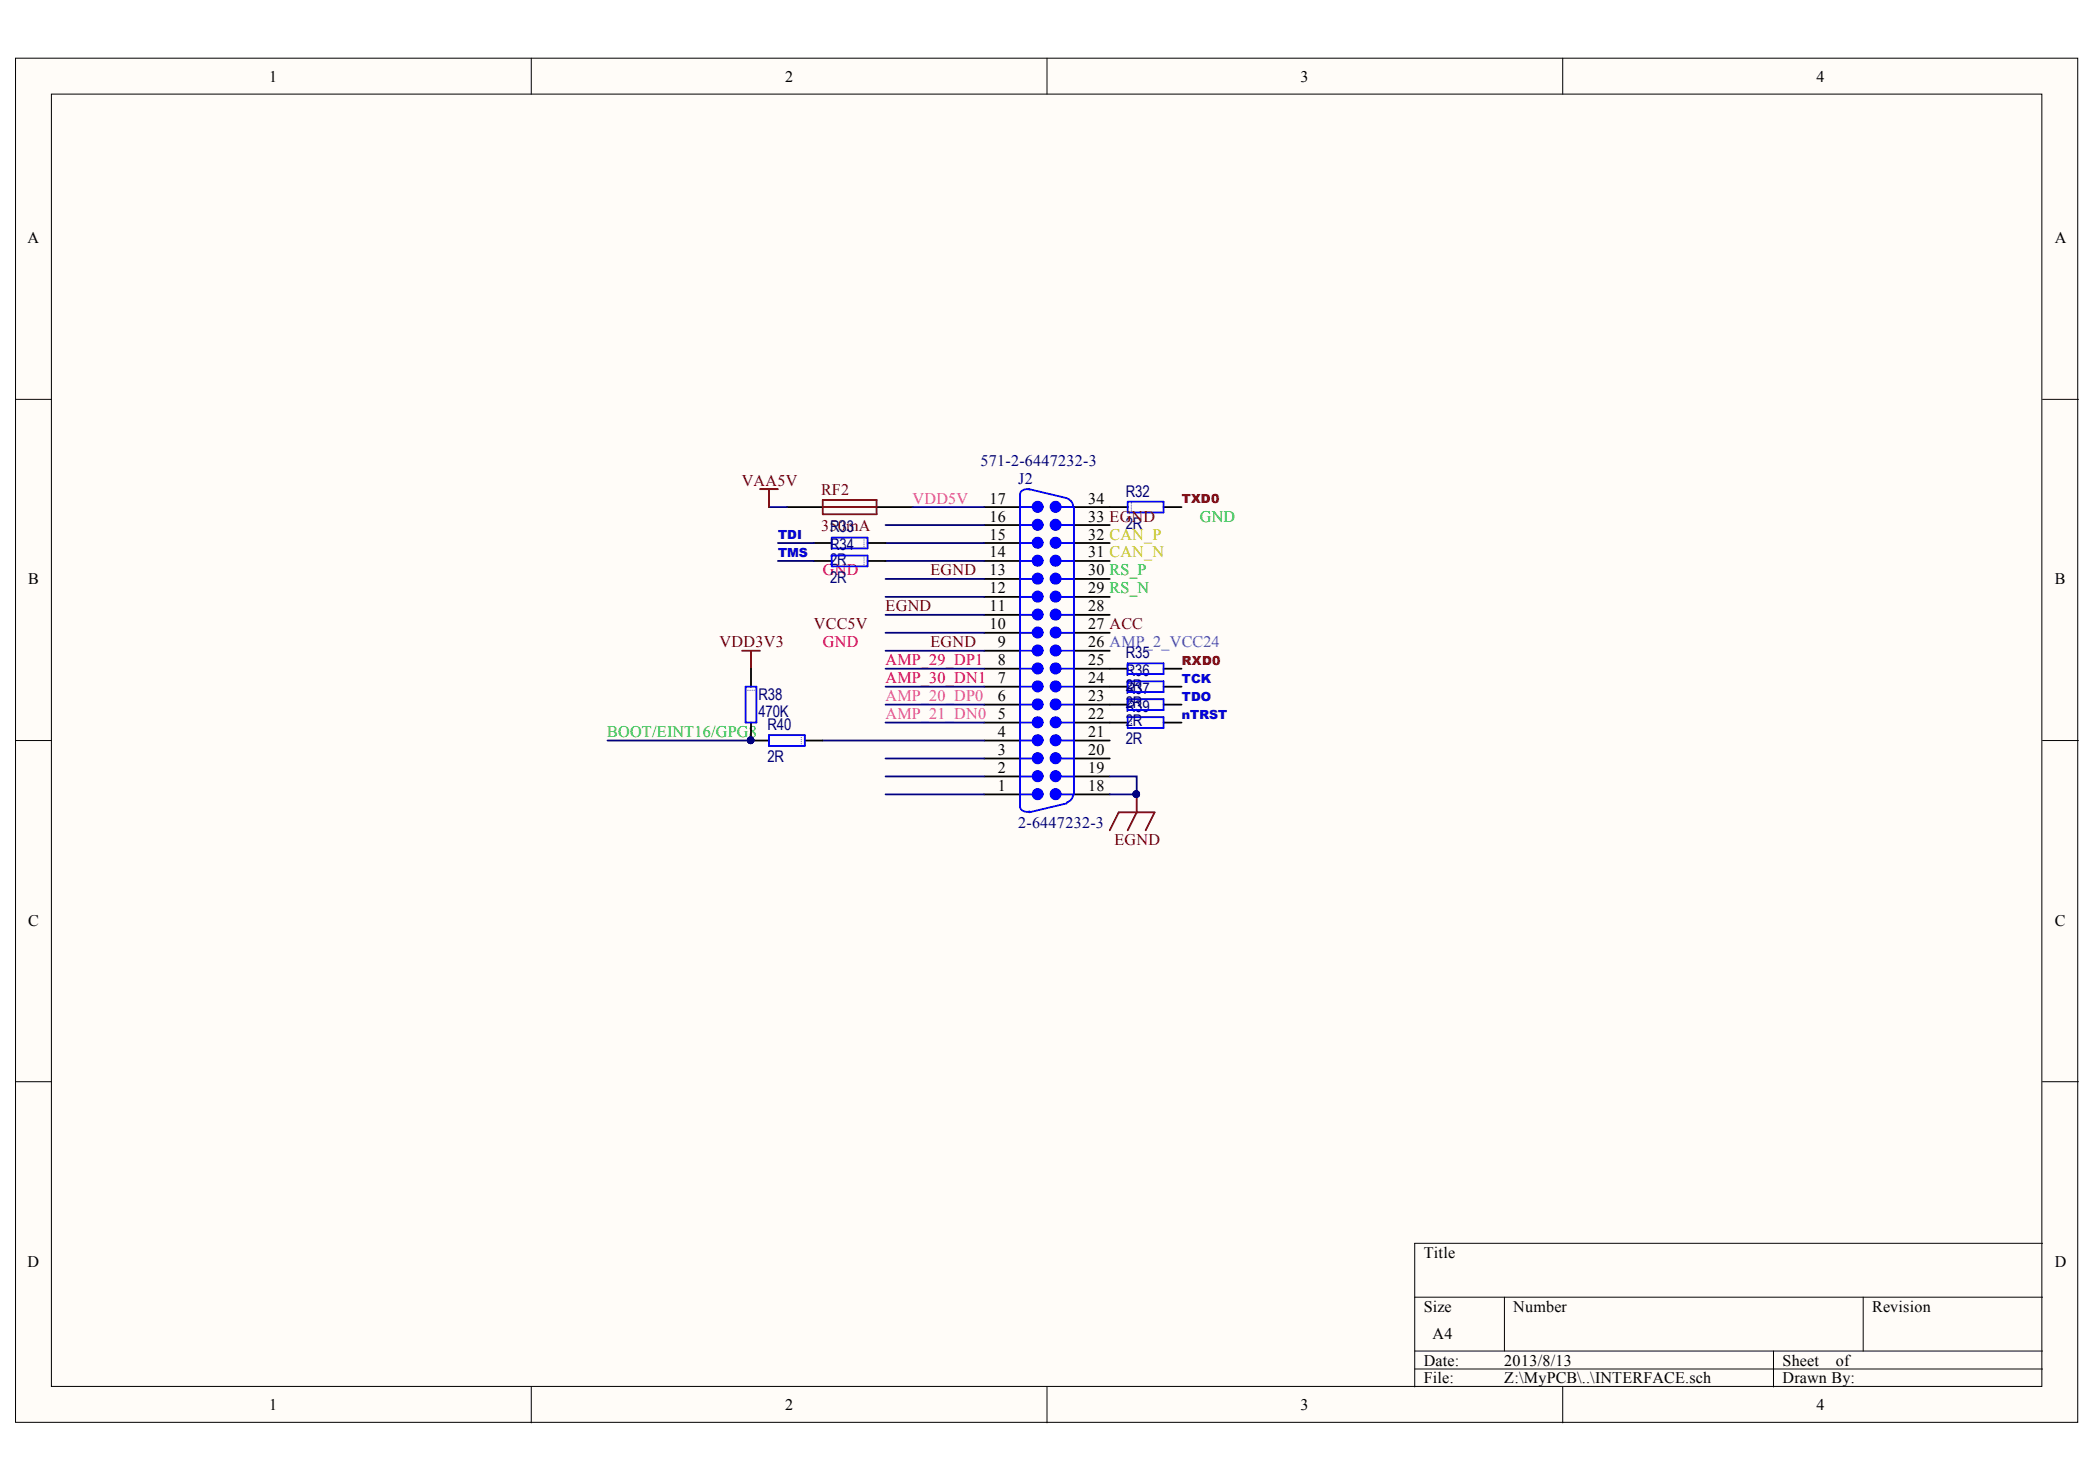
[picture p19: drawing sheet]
<svg xmlns="http://www.w3.org/2000/svg" width="296mm" height="209mm" viewBox="0 0 296 209" stroke-linecap="round" stroke-linejoin="round" font-family="sans-serif">
<defs><g id="words">
<g font-size="2.3">
<text x="38" y="11.5">1</text>
<text x="110.8" y="11.5">2</text>
<text x="183.5" y="11.5">3</text>
<text x="256.3" y="11.5">4</text>
<text x="3.9" y="34.3">A</text>
<text x="289.9" y="34.3">A</text>
<text x="139.6" y="71.1">17</text>
<text x="153.5" y="71.1">34</text>
<text x="139.6" y="76.1">15</text>
<text x="139.6" y="73.6">16</text>
<text x="153.5" y="73.6">33 EGND</text>
<text x="153.5" y="76.1">32 CAN_P</text>
<text x="4" y="82.4">B</text>
<text x="139.6" y="83.7">12</text>
<text x="139.6" y="81.2">13</text>
<text x="139.6" y="78.6">14</text>
<text x="153.5" y="81.2">30 RS_P</text>
<text x="153.5" y="83.7">29 RS_N</text>
<text x="153.5" y="78.6">31 CAN_N</text>
<text x="289.9" y="82.4">B</text>
<text x="139.6" y="88.7">10</text>
<text x="139.6" y="86.2">11</text>
<text x="153.5" y="86.2">28</text>
<text x="153.5" y="88.7">27 ACC</text>
<text x="140.8" y="93.9">8</text>
<text x="140.8" y="91.3">9</text>
<text x="153.5" y="91.3">26 AMP_2_VCC24</text>
<text x="153.5" y="93.9">25</text>
<text x="140.8" y="101.5">5</text>
<text x="140.8" y="98.9">6</text>
<text x="140.8" y="96.4">7</text>
<text x="153.5" y="96.4">24</text>
<text x="153.5" y="98.9">23</text>
<text x="153.5" y="101.5">22</text>
<text x="140.8" y="106.5">3</text>
<text x="140.8" y="104">4</text>
<text x="153.5" y="106.5">20</text>
<text x="153.5" y="104">21</text>
<text x="140.8" y="111.6">1</text>
<text x="140.8" y="109">2</text>
<text x="153.5" y="111.6">18</text>
<text x="153.5" y="109">19</text>
<text x="4" y="130.6">C</text>
<text x="289.9" y="130.6">C</text>
<text x="3.9" y="178.7">D</text>
<text x="200.8" y="177.4">Title</text>
<text x="289.9" y="178.7">D</text>
<text x="200.8" y="185.1">Size</text>
<text x="213.5" y="185.1">Number</text>
<text x="264.1" y="185.1">Revision</text>
<text x="202.1" y="188.8">A4</text>
<text x="200.8" y="192.6">Date:</text>
<text x="200.8" y="195.2">File:</text>
<text x="212.2" y="192.6">2013/8/13</text>
<text x="212.2" y="195.2">Z:\MyPCB\..\INTERFACE.sch</text>
<text x="251.5" y="192.6">Sheet</text>
<text x="251.5" y="195.2">Drawn By:</text>
<text x="259" y="192.6">of</text>
<text x="38" y="198.9">1</text>
<text x="110.8" y="198.9">2</text>
<text x="183.5" y="198.9">3</text>
<text x="256.3" y="198.9">4</text>
</g>
<g font-size="2.3" fill="#000080">
<text x="138.3" y="65.8">571-2-6447232-3</text>
<text x="143.6" y="68.3">J2</text>
<text x="158.8" y="70.1">R32</text>
<text x="117.1" y="75.1">R33</text>
<text x="117.1" y="77.6">R34</text>
<text x="158.8" y="74.6">2R</text>
<text x="117.1" y="79.6">2R</text>
<text x="117.1" y="82.2">2R</text>
<text x="158.8" y="95.4">R36</text>
<text x="158.8" y="92.9">R35</text>
<text x="107" y="98.7">R38</text>
<text x="107" y="101.2">470K</text>
<text x="158.8" y="100.4">R3</text>
<text x="158.8" y="97.9">R3</text>
<text x="158.8" y="99.9">2R9</text>
<text x="158.8" y="97.4">2R7</text>
<text x="108.3" y="103">R40</text>
<text x="108.3" y="107.5">2R</text>
<text x="158.8" y="105">2R</text>
<text x="158.8" y="102.5">2R</text>
<text x="143.6" y="116.9">2-6447232-3</text>
</g>
<g font-size="2.3" fill="#800000">
<text x="104.6" y="68.5">VAA5V</text>
<text x="115.8" y="69.8">RF2</text>
<text x="115.8" y="74.9">350mA</text>
<text x="131.3" y="81.2">EGND</text>
<text x="114.8" y="88.7">VCC5V</text>
<text x="124.9" y="86.2">EGND</text>
<text x="101.5" y="91.3">VDD3V3</text>
<text x="131.3" y="91.3">EGND</text>
<text x="157.2" y="119.1">EGND</text>
</g>
<g font-size="2.3" fill="#f0f">
<text x="128.7" y="71.1">VDD5V</text>
<text x="124.9" y="98.9">AMP_20_DP0</text>
<text x="124.9" y="101.5">AMP_21_DN0</text>
</g>
<g font-size="2.3" fill="#00bf00">
<text x="169.3" y="73.6">GND</text>
<text x="85.7" y="104">BOOT/EINT16/GPG8</text>
</g>
<g font-size="2.3" fill="#f00">
<text x="116.1" y="81.2">GND</text>
<text x="116.1" y="91.3">GND</text>
<text x="124.9" y="93.9">AMP_29_DP1</text>
<text x="124.9" y="96.4">AMP_30_DN1</text>
</g>
<g font-size="1.8" fill="#800000">
<text x="166.7" y="71">TXD0</text>
<text x="166.7" y="93.8">RXD0</text>
</g>
<g font-size="1.8" fill="#0000bf">
<text x="109.8" y="76">TDI</text>
<text x="109.8" y="78.6">TMS</text>
<text x="166.7" y="101.4">nTRST</text>
<text x="166.7" y="96.3">TCK</text>
<text x="166.7" y="98.8">TDO</text>
</g>
</g></defs>
<g fill="#fffcf8" stroke="#000" stroke-width=".14">
<path d="M2.2 8.2h290.9v192.4h-290.9z"/>
<path d="M7.3 13.3h280.8v182.3h-280.8z"/>
</g>
<g fill="none" stroke="#000" stroke-width=".14">
<path d="M74.9 8.2v5.1M147.7 8.2v5.1M220.5 8.2v5.1M2.2 56.3h5.1M288.2 56.3h5M2.2 104.5h5.1M288.2 104.5h5M2.2 152.6h5.1M288.2 152.6h5M288.2 175.4h-88.6v20.3M74.9 195.7v5M147.7 195.7v5"/>
<path d="M199.6 183h88.6M199.6 190.6h88.6M199.6 193.1h88.6M212.2 183v7.6M220.5 195.7v5M250.2 190.6v5.1M262.9 183v7.6"/>
</g>
<g fill="none" stroke="#00f" stroke-width=".25">
<path d="M117.3 75.8h5.1v1.6h-5.1zM117.3 78.4h5.1v1.5h-5.1zM143.9 69.8v44M143.9 79.1h1.8M143.9 71.5h1.8M143.9 74.1h1.8M143.9 76.6h1.8M145.2 69l5.3 1.3M145.3 69.1a.92 .92 0 0 0-1.4 .7M149.7 71.5h1.8v40.6h-1.8M149.7 79.1h1.8M149.7 74.1h1.8"/>
<path d="M149.7 76.6h1.8M150.6 70.3a1.23 1.23 0 0 1 .8 1.2M159.1 70.8h5.1v1.5h-5.1zM105.2 96.9h1.5v5h-1.5zM143.9 91.8h1.8M143.9 96.9h1.8M143.9 99.4h1.8M143.9 94.3h1.8M143.9 89.3h1.8M143.9 86.7h1.8M143.9 84.2h1.8M143.9 81.7h1.8"/>
<path d="M149.7 91.8h1.8M149.7 96.9h1.8M149.7 99.4h1.8M149.7 94.3h1.8M149.7 89.3h1.8M149.7 86.7h1.8M149.7 84.2h1.8M149.7 81.7h1.8M159.1 93.6h5.1v1.5h-5.1zM159.1 96.1h5.1v1.5h-5.1zM159.1 98.6h5.1v1.6h-5.1zM108.5 103.7h5v1.5h-5z"/>
<path d="M143.9 101.9h1.8M143.9 107h1.8M143.9 112.1h1.8M143.9 109.5h1.8M143.9 104.5h1.8M143.9 113.8a.98 .98 0 0 0 1.4 .7M149.7 101.9h1.8M149.7 107h1.8M149.7 109.5h1.8M149.7 104.5h1.8M150.5 113.3l-5.3 1.3M151.4 112.1a1.22 1.22 0 0 1-.9 1.1"/>
<path d="M159.1 101.2h5.1v1.5h-5.1z"/>
</g>
<g fill="#00f" stroke="#00f" stroke-width=".25">
<circle cx="148.9" cy="112" r=".71"/>
<circle cx="148.9" cy="109.5" r=".71"/>
<circle cx="148.9" cy="107" r=".71"/>
<circle cx="148.9" cy="104.4" r=".71"/>
<circle cx="148.9" cy="101.9" r=".71"/>
<circle cx="148.9" cy="99.4" r=".71"/>
<circle cx="148.9" cy="96.8" r=".71"/>
<circle cx="148.9" cy="94.3" r=".71"/>
<circle cx="148.9" cy="91.8" r=".71"/>
<circle cx="148.9" cy="89.2" r=".71"/>
<circle cx="146.4" cy="112" r=".71"/>
<circle cx="146.4" cy="109.5" r=".71"/>
<circle cx="146.4" cy="107" r=".71"/>
<circle cx="146.4" cy="104.4" r=".71"/>
<circle cx="146.4" cy="101.9" r=".71"/>
<circle cx="146.4" cy="99.4" r=".71"/>
<circle cx="146.4" cy="96.8" r=".71"/>
<circle cx="146.4" cy="94.3" r=".71"/>
<circle cx="146.4" cy="91.8" r=".71"/>
<circle cx="146.4" cy="89.2" r=".71"/>
<circle cx="148.9" cy="86.7" r=".71"/>
<circle cx="146.4" cy="86.7" r=".71"/>
<circle cx="148.9" cy="84.2" r=".71"/>
<circle cx="146.4" cy="84.2" r=".71"/>
<circle cx="148.9" cy="81.6" r=".71"/>
<circle cx="146.4" cy="81.6" r=".71"/>
<circle cx="148.9" cy="79.1" r=".71"/>
<circle cx="146.4" cy="79.1" r=".71"/>
<circle cx="148.9" cy="76.6" r=".71"/>
<circle cx="146.4" cy="76.6" r=".71"/>
<circle cx="148.9" cy="74" r=".71"/>
<circle cx="146.4" cy="74" r=".71"/>
<circle cx="148.9" cy="71.5" r=".71"/>
<circle cx="146.4" cy="71.5" r=".71"/>
</g>
<g fill="none" stroke="#000" stroke-width=".25">
<path d="M111 71.5h5.1M114.8 79.1h2.5M114.8 76.6h2.5M122.4 79.1h2.5M122.4 76.6h2.5M123.7 71.5h5M138.8 79.1h5.1M138.8 76.6h5.1M138.8 74.1h5.1M138.8 71.5h5.1M151.5 79.1h5.1M151.5 76.6h5.1"/>
<path d="M151.5 74.1h5.1M151.5 71.5h7.6M164.2 71.5h2.5M105.9 94.3v2.6M138.8 99.4h5.1M138.8 96.9h5.1M138.8 94.3h5.1M138.8 91.8h5.1M138.8 89.3h5.1M138.8 86.7h5.1M138.8 84.2h5.1M138.8 81.7h5.1"/>
<path d="M151.5 99.4h7.6M151.5 96.9h7.6M151.5 94.3h7.6M151.5 91.8h5.1M151.5 89.3h5.1M151.5 86.7h5.1M151.5 84.2h5.1M151.5 81.7h5.1M164.2 99.4h2.5M164.2 96.9h2.5M164.2 94.3h2.5M105.9 101.9v2.6h2.6"/>
<path d="M113.5 104.5h2.6M138.8 112.1h5.1M138.8 107h5.1M138.8 109.5h5.1M138.8 104.5h5.1M138.8 101.9h5.1M151.5 112.1h5.1M151.5 107h5.1M151.5 109.5h5.1M151.5 104.5h5.1M151.5 101.9h7.6M164.2 101.9h2.5"/>
</g>
<g fill="none" stroke="#000080" stroke-width=".25">
<path d="M108.5 71.5h2.5M109.7 79.1h5.1M109.7 76.6h5.1M124.9 79.1h13.9M124.9 74.1h13.9M124.9 76.6h13.9M128.7 71.5h10.1M124.9 81.7h13.9M124.9 86.7h13.9M124.9 89.3h13.9M124.9 91.8h13.9M124.9 84.2h13.9"/>
<path d="M124.9 96.9h13.9M124.9 99.4h13.9M124.9 94.3h13.9M85.7 104.5h20.2M116.1 104.5h22.7M124.9 107h13.9M124.9 109.5h13.9M124.9 112.1h13.9M124.9 101.9h13.9M156.6 109.5h3.8v2.6h-3.8"/>
</g>
<path d="M107.2 69h2.5M108.5 69v2.5M116.1 70.5h7.6v2h-7.6zM116.1 71.5h7.6M104.7 91.8h2.5M105.9 91.8v2.5M156.6 117.1l1.2-2.5h5.1l-1.3 2.5M160.4 112.1v2.5l-1.3 2.5" fill="none" stroke="#800000" stroke-width=".25"/>
<g fill="#000080" stroke="#000080" stroke-width=".14">
<circle cx="160.3" cy="112" r=".47"/>
<circle cx="105.9" cy="104.4" r=".46"/>
</g>
<path d="M121.9 77.4v-1.6M121.9 79.9v-1.5M159.6 70.8v1.5M106.7 97.4h-1.5M159.6 98.6v1.6M159.6 96.1v1.5M159.6 93.6v1.5M113 105.2v-1.5M159.6 101.2v1.5" fill="none" stroke="#00f" stroke-width=".14" stroke-dasharray="0 .3"/>
<use href="#words"/>
</svg>
